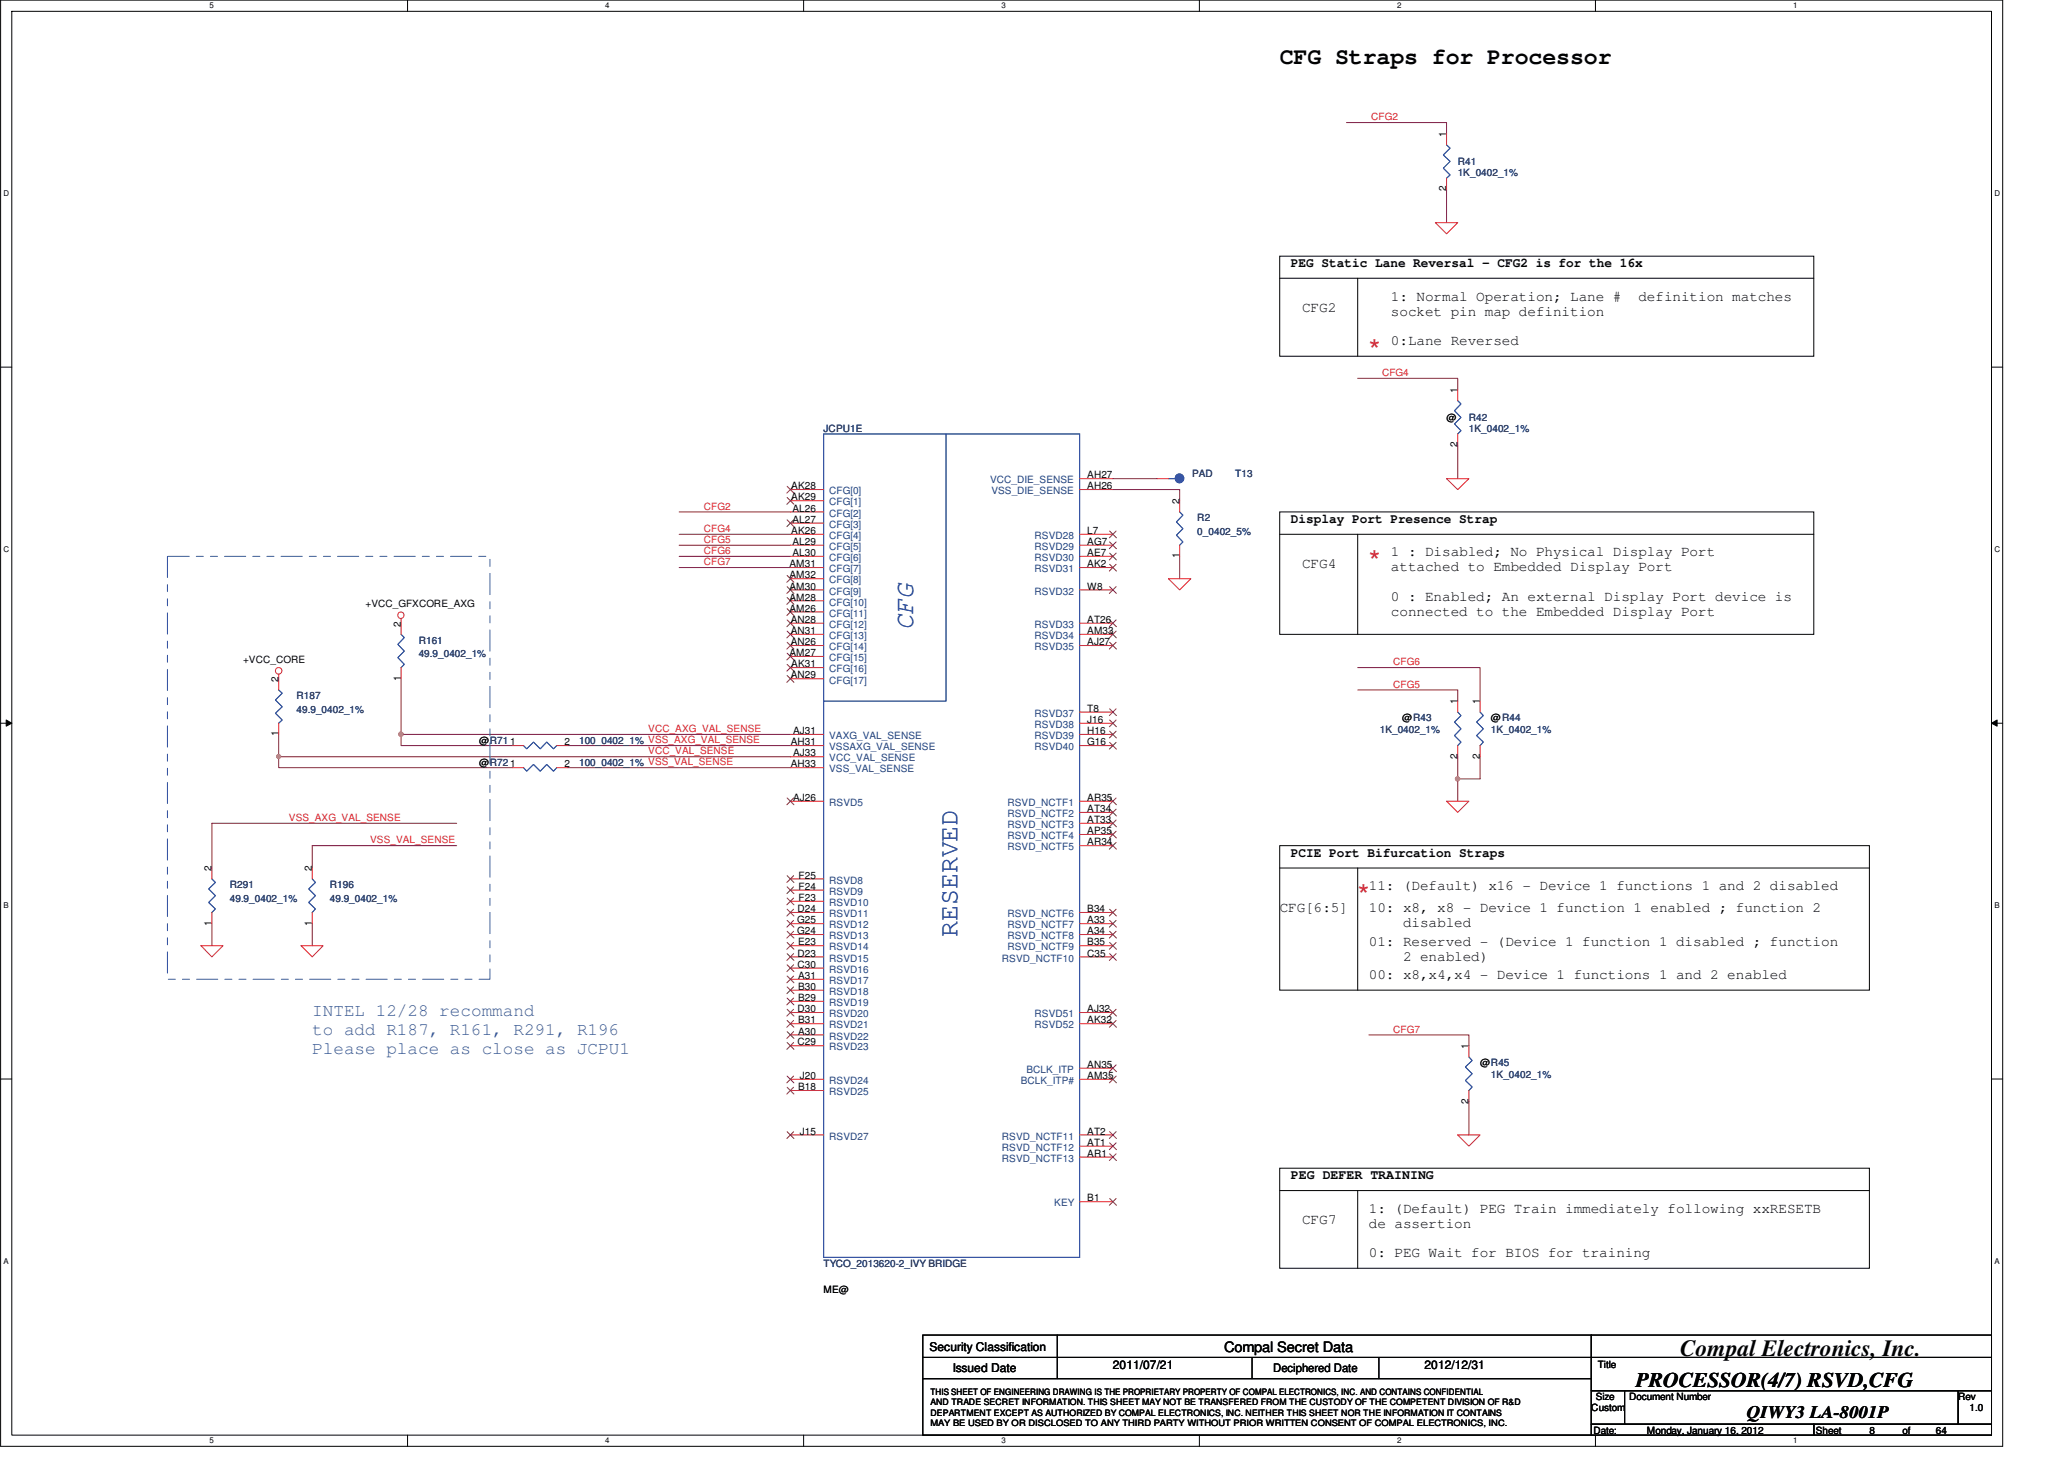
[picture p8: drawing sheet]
<svg xmlns="http://www.w3.org/2000/svg" width="297mm" height="210mm" viewBox="0 0 297 210" stroke-linecap="round" stroke-linejoin="round" font-family="sans-serif">
<defs><g id="words">
<g font-size="4.3" fill="#ed2024">
<text x="196.9" y="51.9">*</text>
<text x="196.9" y="82.3">*</text>
<text x="195.3" y="130.3">*</text>
</g>
<g font-size="3.8" fill="#3553a4">
<text x="131.3" y="90.6" transform="rotate(-90 131.3 90.6)">CFG</text>
<text x="137.7" y="134.7" transform="rotate(-90 137.7 134.7)">RESERVED</text>
</g>
<g font-size="3.3" fill="#010202">
<text x="184.1" y="9.2">CFG Straps for Processor</text>
<text x="241.7" y="195.1">Compal Electronics, Inc.</text>
</g>
<text font-size="3" fill="#010202" x="235.3" y="199.5">PROCESSOR(4/7) RSVD,CFG</text>
<g font-size="2.5" fill="#3553a4">
<text x="44.9" y="146.1">INTEL 12/28 recommand</text>
<text x="44.9" y="148.8">to add R187, R161, R291, R196</text>
<text x="44.9" y="151.6">Please place as close as JCPU1</text>
</g>
<text font-size="2.5" fill="#010202" x="251.3" y="203.9">QIWY3 LA-8001P</text>
<g font-size="2.1" fill="#010202">
<text x="187.3" y="44.8">CFG2</text>
<text x="200.1" y="43.2">1: Normal Operation; Lane #</text>
<text x="200.1" y="45.4">socket pin map definition</text>
<text x="235.7" y="43.2">definition matches</text>
<text x="200.1" y="49.6">0:Lane Reversed</text>
<text x="187.3" y="81.6">CFG4</text>
<text x="200.1" y="80">1 : Disabled; No Physical Display Port</text>
<text x="200.1" y="82.2">attached to Embedded Display Port</text>
<text x="200.1" y="86.5">0 : Enabled; An external Display Port device is</text>
<text x="200.1" y="88.6">connected to the Embedded Display Port</text>
<text x="184.1" y="131.2">CFG[6:5]</text>
<text x="196.9" y="131.2">10: x8, x8 - Device 1 function 1 enabled ; function 2</text>
<text x="196.9" y="128">11: (Default) x16 - Device 1 functions 1 and 2 disabled</text>
<text x="196.9" y="136">01: Reserved - (Device 1 function 1 disabled ; function</text>
<text x="201.8" y="133.4">disabled</text>
<text x="196.9" y="140.8">00: x8,x4,x4 - Device 1 functions 1 and 2 enabled</text>
<text x="201.8" y="138.2">2 enabled)</text>
<text x="187.3" y="176">CFG7</text>
<text x="196.9" y="174.4">1: (Default) PEG Train immediately following xxRESETB</text>
<text x="196.9" y="176.6">de assertion</text>
<text x="196.9" y="180.8">0: PEG Wait for BIOS for training</text>
<text x="176.1" y="194.4">Compal Secret Data</text>
</g>
<g font-size="1.9" fill="#010202">
<text x="185.7" y="38.5">PEG Static Lane Reversal - CFG2 is for the 16x</text>
<text x="185.7" y="75.2">Display Port Presence Strap</text>
<text x="185.7" y="123.2">PCIE Port Bifurcation Straps</text>
<text x="185.7" y="169.6">PEG DEFER TRAINING</text>
</g>
<g font-size="1.7" fill="#010202">
<text x="133.7" y="194.3">Security Classification</text>
<text x="137.1" y="197.3">Issued Date</text>
<text x="160.1" y="196.8">2011/07/21</text>
<text x="183.1" y="197.4">Deciphered Date</text>
<text x="204.9" y="196.8">2012/12/31</text>
</g>
<g font-size="1.4" fill="#ed2024">
<text x="197.2" y="17.3">CFG2</text>
<text x="198.8" y="54.1">CFG4</text>
<text x="101.2" y="73.3">CFG2</text>
<text x="101.2" y="76.5">CFG4</text>
<text x="101.2" y="79.7">CFG6</text>
<text x="101.2" y="81.3">CFG7</text>
<text x="101.2" y="78.1">CFG5</text>
<text x="200.4" y="95.7">CFG6</text>
<text x="200.4" y="98.9">CFG5</text>
<text x="93.2" y="105.3">VCC_AXG_VAL_SENSE</text>
<text x="93.2" y="108.5">VCC_VAL_SENSE</text>
<text x="41.6" y="118.1">VSS_AXG_VAL_SENSE</text>
<text x="53.2" y="121.3">VSS_VAL_SENSE</text>
<text x="200.4" y="148.5">CFG7</text>
</g>
<g font-size="1.4" fill="#010202">
<text x="208" y="19.7" transform="rotate(-90 208 19.7)">1</text>
<text x="208" y="27.5" transform="rotate(-90 208 27.5)">2</text>
<text x="209.6" y="56.5" transform="rotate(-90 209.6 56.5)">1</text>
<text x="208.1" y="60.6">@</text>
<text x="209.6" y="64.3" transform="rotate(-90 209.6 64.3)">2</text>
<text x="113.8" y="70.4">AK28</text>
<text x="113.8" y="72">AK29</text>
<text x="156.4" y="68.8">AH27</text>
<text x="156.4" y="70.4">AH26</text>
<text x="113.8" y="76.8">AK26</text>
<text x="114" y="73.6">AL26</text>
<text x="114" y="75.2">AL27</text>
<text x="156.4" y="76.8">L7</text>
<text x="169.6" y="72.5" transform="rotate(-90 169.6 72.5)">2</text>
<text x="113.6" y="81.6">AM31</text>
<text x="113.6" y="83.2">AM32</text>
<text x="114" y="78.4">AL29</text>
<text x="114" y="80">AL30</text>
<text x="156.4" y="81.6">AK2</text>
<text x="156.4" y="80">AE7</text>
<text x="156.4" y="78.4">AG7</text>
<text x="169.6" y="80.3" transform="rotate(-90 169.6 80.3)">1</text>
<text x="52.6" y="87.3">+VCC_GFXCORE_AXG</text>
<text x="113.6" y="84.8">AM30</text>
<text x="113.6" y="86.4">AM28</text>
<text x="113.6" y="88">AM26</text>
<text x="113.7" y="89.6">AN28</text>
<text x="156.4" y="84.8">W8</text>
<text x="156.4" y="89.6">AT26</text>
<text x="35" y="95.3">+VCC_CORE</text>
<text x="57.7" y="90.1" transform="rotate(-90 57.7 90.1)">2</text>
<text x="113.6" y="94.4">AM27</text>
<text x="113.7" y="91.2">AN31</text>
<text x="113.7" y="92.8">AN26</text>
<text x="113.8" y="96">AK31</text>
<text x="156.4" y="91.2">AM33</text>
<text x="156.4" y="92.8">AJ27</text>
<text x="40" y="98.1" transform="rotate(-90 40 98.1)">2</text>
<text x="57.7" y="97.9" transform="rotate(-90 57.7 97.9)">1</text>
<text x="113.7" y="97.6">AN29</text>
<text x="209.6" y="101.3" transform="rotate(-90 209.6 101.3)">1</text>
<text x="212.9" y="101.3" transform="rotate(-90 212.9 101.3)">1</text>
<text x="40" y="105.9" transform="rotate(-90 40 105.9)">1</text>
<text x="68.9" y="107">@R71</text>
<text x="73.4" y="107.2">1</text>
<text x="81.2" y="107.2">2</text>
<text x="113.7" y="107.2">AH31</text>
<text x="114.1" y="105.6">AJ31</text>
<text x="156.4" y="104">J16</text>
<text x="156.4" y="105.6">H16</text>
<text x="156.4" y="107.2">G16</text>
<text x="156.4" y="102.4">T8</text>
<text x="201.7" y="103.8">@R43</text>
<text x="214.5" y="103.8">@R44</text>
<text x="68.9" y="110.2">@R72</text>
<text x="73.4" y="110.4">1</text>
<text x="81.2" y="110.4">2</text>
<text x="113.7" y="110.4">AH33</text>
<text x="114.1" y="108.8">AJ33</text>
<text x="209.6" y="109.1" transform="rotate(-90 209.6 109.1)">2</text>
<text x="212.9" y="109.1" transform="rotate(-90 212.9 109.1)">2</text>
<text x="114.1" y="115.2">AJ26</text>
<text x="156.4" y="116.8">AT34</text>
<text x="156.4" y="115.2">AR35</text>
<text x="156.4" y="118.4">AT33</text>
<text x="156.4" y="120">AP35</text>
<text x="30.4" y="125.3" transform="rotate(-90 30.4 125.3)">2</text>
<text x="44.9" y="125.3" transform="rotate(-90 44.9 125.3)">2</text>
<text x="156.4" y="121.6">AR34</text>
<text x="114.7" y="131.2">D24</text>
<text x="114.9" y="126.4">F25</text>
<text x="114.9" y="128">F24</text>
<text x="114.9" y="129.6">F23</text>
<text x="156.4" y="131.2">B34</text>
<text x="30.4" y="133.1" transform="rotate(-90 30.4 133.1)">1</text>
<text x="44.9" y="133.1" transform="rotate(-90 44.9 133.1)">1</text>
<text x="114.7" y="132.8">G25</text>
<text x="114.7" y="134.4">G24</text>
<text x="114.7" y="137.6">D23</text>
<text x="114.8" y="136">E23</text>
<text x="156.4" y="137.6">C35</text>
<text x="156.4" y="132.8">A33</text>
<text x="156.4" y="134.4">A34</text>
<text x="156.4" y="136">B35</text>
<text x="114.7" y="139.2">C30</text>
<text x="114.8" y="140.8">A31</text>
<text x="114.8" y="142.4">B30</text>
<text x="114.8" y="144">B29</text>
<text x="114.7" y="145.6">D30</text>
<text x="114.8" y="148.8">A30</text>
<text x="114.8" y="147.2">B31</text>
<text x="156.4" y="145.6">AJ32</text>
<text x="156.4" y="147.2">AK32</text>
<text x="114.7" y="150.4">C29</text>
<text x="115" y="155.2">J20</text>
<text x="156.4" y="153.6">AN35</text>
<text x="156.4" y="155.2">AM35</text>
<text x="211.3" y="150.9" transform="rotate(-90 211.3 150.9)">1</text>
<text x="212.9" y="153.4">@R45</text>
<text x="114.8" y="156.8">B18</text>
<text x="211.3" y="158.7" transform="rotate(-90 211.3 158.7)">2</text>
<text x="115" y="163.2">J15</text>
<text x="156.4" y="163.2">AT2</text>
<text x="156.4" y="164.8">AT1</text>
<text x="156.4" y="166.4">AR1</text>
<text x="156.4" y="172.8">B1</text>
<text x="118.5" y="186">ME@</text>
<text x="229.8" y="196.8">Title</text>
<text x="228.9" y="203">Custom</text>
<text x="229.5" y="201.4">Size</text>
<text x="234.3" y="201.4">Document Number</text>
<text x="281.7" y="201.4">Rev</text>
<text x="283.3" y="203">1.0</text>
<text x="229.2" y="206.2">Date:</text>
<text x="236.9" y="206.2">Monday, January 16, 2012</text>
<text x="261.2" y="206.2">Sheet</text>
<text x="268.9" y="206.2">8</text>
<text x="273.7" y="206.2">of</text>
<text x="278.5" y="206.2">64</text>
</g>
<g font-size="1.4" fill="#282972">
<text x="209.7" y="23.8">R41</text>
<text x="209.7" y="25.4">1K_0402_1%</text>
<text x="118.5" y="62.2">JCPU1E</text>
<text x="211.3" y="60.6">R42</text>
<text x="211.3" y="62.2">1K_0402_1%</text>
<text x="171.5" y="68.6">PAD</text>
<text x="177.7" y="68.6">T13</text>
<text x="172.2" y="75">R2</text>
<text x="172.2" y="76.9">0_0402_5%</text>
<text x="60.2" y="92.6">R161</text>
<text x="60.2" y="94.5">49.9_0402_1%</text>
<text x="42.7" y="100.6">R187</text>
<text x="42.7" y="102.5">49.9_0402_1%</text>
<text x="83.3" y="107">100_0402_1% VSS_AXG_VAL_SENSE</text>
<text x="198.5" y="105.4">1K_0402_1%</text>
<text x="214.5" y="105.4">1K_0402_1%</text>
<text x="83.3" y="110.2">100_0402_1% VSS_VAL_SENSE</text>
<text x="33.1" y="127.8">R291</text>
<text x="33.1" y="129.7">49.9_0402_1%</text>
<text x="47.5" y="127.8">R196</text>
<text x="47.5" y="129.7">49.9_0402_1%</text>
<text x="214.5" y="155">1K_0402_1%</text>
<text x="118.5" y="182.2">TYCO_2013620-2_IVY BRIDGE</text>
</g>
<g font-size="1.4" fill="#1b437d">
<text x="119.3" y="71.1">CFG[0]</text>
<text x="142.4" y="69.5">VCC_DIE_SENSE</text>
<text x="142.6" y="71.1">VSS_DIE_SENSE</text>
<text x="119.3" y="72.7">CFG[1]</text>
<text x="119.3" y="74.3">CFG[2]</text>
<text x="119.3" y="75.9">CFG[3]</text>
<text x="119.3" y="77.5">CFG[4]</text>
<text x="148.8" y="77.5">RSVD28</text>
<text x="119.3" y="79.1">CFG[5]</text>
<text x="119.3" y="80.7">CFG[6]</text>
<text x="119.3" y="82.3">CFG[7]</text>
<text x="119.3" y="83.9">CFG[8]</text>
<text x="148.8" y="82.3">RSVD31</text>
<text x="148.8" y="80.7">RSVD30</text>
<text x="148.8" y="79.1">RSVD29</text>
<text x="119.3" y="85.5">CFG[9]</text>
<text x="119.3" y="87.1">CFG[10]</text>
<text x="119.3" y="88.7">CFG[11]</text>
<text x="148.8" y="85.5">RSVD32</text>
<text x="119.3" y="90.3">CFG[12]</text>
<text x="119.3" y="91.9">CFG[13]</text>
<text x="119.3" y="93.5">CFG[14]</text>
<text x="119.3" y="95.1">CFG[15]</text>
<text x="148.8" y="91.9">RSVD34</text>
<text x="148.8" y="93.5">RSVD35</text>
<text x="148.8" y="90.3">RSVD33</text>
<text x="119.3" y="96.7">CFG[16]</text>
<text x="119.3" y="98.3">CFG[17]</text>
<text x="119.3" y="106.3">VAXG_VAL_SENSE</text>
<text x="119.3" y="107.9">VSSAXG_VAL_SENSE</text>
<text x="148.8" y="104.7">RSVD38</text>
<text x="148.8" y="106.3">RSVD39</text>
<text x="148.8" y="107.9">RSVD40</text>
<text x="148.8" y="103.1">RSVD37</text>
<text x="119.3" y="109.5">VCC_VAL_SENSE</text>
<text x="119.3" y="111.1">VSS_VAL_SENSE</text>
<text x="119.3" y="115.9">RSVD5</text>
<text x="144.9" y="117.5">RSVD_NCTF2</text>
<text x="144.9" y="115.9">RSVD_NCTF1</text>
<text x="144.9" y="119.1">RSVD_NCTF3</text>
<text x="144.9" y="122.3">RSVD_NCTF5</text>
<text x="144.9" y="120.7">RSVD_NCTF4</text>
<text x="119.3" y="127.1">RSVD8</text>
<text x="119.3" y="128.7">RSVD9</text>
<text x="119.3" y="131.9">RSVD11</text>
<text x="119.3" y="130.3">RSVD10</text>
<text x="144.9" y="131.9">RSVD_NCTF6</text>
<text x="119.3" y="133.5">RSVD12</text>
<text x="119.3" y="135.1">RSVD13</text>
<text x="119.3" y="136.7">RSVD14</text>
<text x="144.9" y="133.5">RSVD_NCTF7</text>
<text x="144.9" y="135.1">RSVD_NCTF8</text>
<text x="144.9" y="136.7">RSVD_NCTF9</text>
<text x="119.3" y="139.9">RSVD16</text>
<text x="119.3" y="138.3">RSVD15</text>
<text x="119.3" y="141.5">RSVD17</text>
<text x="119.3" y="143.1">RSVD18</text>
<text x="144.1" y="138.3">RSVD_NCTF10</text>
<text x="119.3" y="146.3">RSVD20</text>
<text x="119.3" y="144.7">RSVD19</text>
<text x="119.3" y="149.5">RSVD22</text>
<text x="119.3" y="147.9">RSVD21</text>
<text x="148.8" y="146.3">RSVD51</text>
<text x="148.8" y="147.9">RSVD52</text>
<text x="119.3" y="151.1">RSVD23</text>
<text x="119.3" y="155.9">RSVD24</text>
<text x="146.8" y="155.9">BCLK_ITP#</text>
<text x="147.6" y="154.3">BCLK_ITP</text>
<text x="119.3" y="157.5">RSVD25</text>
<text x="119.3" y="163.9">RSVD27</text>
<text x="144.1" y="163.9">RSVD_NCTF11</text>
<text x="144.1" y="165.5">RSVD_NCTF12</text>
<text x="144.1" y="167.1">RSVD_NCTF13</text>
<text x="151.7" y="173.5">KEY</text>
</g>
<g font-size="1.3" fill="#010202">
<text x="133.8" y="203.6">DEPARTMENT EXCEPT AS AUTHORIZED BY COMPAL ELECTRONICS, INC. NEITHER THIS SHEET NOR THE INFORMATION IT CONTAINS</text>
<text x="133.8" y="200.6">THIS SHEET OF ENGINEERING DRAWING IS THE PROPRIETARY PROPERTY OF COMPAL ELECTRONICS, INC. AND CONTAINS CONFIDENTIAL</text>
<text x="133.8" y="202.1">AND TRADE SECRET INFORMATION. THIS SHEET MAY NOT BE TRANSFERED FROM THE CUSTODY OF THE COMPETENT DIVISION OF R&amp;D</text>
<text x="133.8" y="205.1">MAY BE USED BY OR DISCLOSED TO ANY THIRD PARTY WITHOUT PRIOR WRITTEN CONSENT OF COMPAL ELECTRONICS, INC.</text>
</g>
<g font-size="1.1" fill="#010202">
<text x="30.1" y="1.2">5</text>
<text x="87.1" y="1.2">4</text>
<text x="144" y="1.2">3</text>
<text x="201" y="1.2">2</text>
<text x="257.9" y="1.2">1</text>
<text x=".5" y="28.2">D</text>
<text x="286.9" y="28.2">D</text>
<text x=".5" y="79.3">C</text>
<text x="286.9" y="79.3">C</text>
<text x=".5" y="130.6">B</text>
<text x="286.9" y="130.6">B</text>
<text x=".5" y="181.7">A</text>
<text x="286.9" y="181.7">A</text>
<text x="30.1" y="207.5">5</text>
<text x="87.1" y="207.5">4</text>
<text x="144" y="207.5">3</text>
<text x="201" y="207.5">2</text>
<text x="257.9" y="207.5">1</text>
</g>
</g></defs>
<path d="M.1 0h288v208h-288zM1.7 1.6h284.8v204.8h-284.8z" fill="none" stroke="#010202" stroke-width=".14"/>
<g fill="#fff">
<path d="M30.1 .2h.6v1.2h-.6z"/>
<path d="M30.1 206.6h.6v1.2h-.6z"/>
</g>
<path d="M58.6 0v1.6M58.6 206.4v1.6" fill="none" stroke="#010202" stroke-width=".14"/>
<g fill="#fff">
<path d="M87.1 .2h.6v1.2h-.6z"/>
<path d="M87.1 206.6h.6v1.2h-.6z"/>
</g>
<path d="M115.6 0v1.6M115.6 206.4v1.6" fill="none" stroke="#010202" stroke-width=".14"/>
<g fill="#fff">
<path d="M144 .2h.6v1.2h-.6z"/>
<path d="M144 206.6h.6v1.2h-.6z"/>
</g>
<path d="M172.5 0v1.6M172.5 206.4v1.6" fill="none" stroke="#010202" stroke-width=".14"/>
<g fill="#fff">
<path d="M201 .2h.6v1.2h-.6z"/>
<path d="M201 206.6h.6v1.2h-.6z"/>
</g>
<path d="M229.5 0v1.6M229.5 206.4v1.6" fill="none" stroke="#010202" stroke-width=".14"/>
<g fill="#fff">
<path d="M257.9 .2h.6v1.2h-.6z"/>
<path d="M257.9 206.6h.6v1.2h-.6z"/>
<path d="M.5 27.2h.8v1.2h-.8z"/>
<path d="M286.9 27.2h.8v1.2h-.8z"/>
<path d="M.5 78.4h.8v1.2h-.8z"/>
<path d="M286.9 78.4h.8v1.2h-.8z"/>
</g>
<path d="M.1 52.8h1.6M286.5 52.8h1.6" fill="none" stroke="#010202" stroke-width=".14"/>
<g fill="#fff">
<path d="M.5 129.6h.7v1.2h-.7z"/>
<path d="M286.9 129.6h.7v1.2h-.7z"/>
</g>
<path d="M.1 104h1.6M286.5 104h1.6" fill="none" stroke="#010202" stroke-width=".14"/>
<path d="M.9 103.6l.8 .4-.8 .4z" fill="#010202"/>
<path d="M.9 103.6l.8 .4-.8 .4z" fill="none" stroke="#010202" stroke-width=".14"/>
<path d="M286.5 104l.8-.4v.8z" fill="#010202"/>
<path d="M286.5 104l.8-.4v.8z" fill="none" stroke="#010202" stroke-width=".14"/>
<g fill="#fff">
<path d="M.5 180.8h.7v1.1h-.7z"/>
<path d="M286.9 180.8h.7v1.1h-.7z"/>
</g>
<path d="M.1 155.2h1.6M286.5 155.2h1.6" fill="none" stroke="#010202" stroke-width=".14"/>
<path d="M195.3 54.4h14.4v1.6M209.7 64v4.8M195.3 96h17.6v4.8M209.7 108.8v3.2M209.7 112v3.2M212.9 108.8v3.2h-3.2" fill="none" stroke="#7f1442" stroke-width=".14"/>
<circle cx="209.7" cy="112" r=".31" fill="#ba54a0"/>
<circle cx="209.7" cy="112" r=".31" fill="none" stroke="#ba54a0" stroke-width=".14"/>
<path d="M193.7 17.6h14.4v1.6M208.1 27.2v4.8M195.3 99.2h14.4v1.6M40.1 108.8h73.6M196.9 148.8h14.4v1.6M211.3 158.4v4.8" fill="none" stroke="#7f1442" stroke-width=".14"/>
<circle cx="40.1" cy="108.8" r=".3" fill="#ba54a0"/>
<circle cx="40.1" cy="108.8" r=".3" fill="none" stroke="#ba54a0" stroke-width=".14"/>
<path d="M97.7 73.6h16M97.7 76.8h16M97.7 78.4h16M160.1 70.4h9.6M160.1 68.8h6.4M57.7 97.6v8h56M97.7 80h16M97.7 81.6h16M40.1 105.6v3.2M81.7 110.4h32M81.7 107.2h32" fill="none" stroke="#7f1442" stroke-width=".14"/>
<circle cx="57.7" cy="105.6" r=".32" fill="#ba54a0"/>
<circle cx="57.7" cy="105.6" r=".32" fill="none" stroke="#ba54a0" stroke-width=".14"/>
<path d="M169.7 70.4v1.6M169.7 80v3.2M40.1 108.8v1.6h33.6M57.7 105.6v1.6h16M65.7 118.4h-35.2v6.4M30.5 132.8v3.2M44.9 132.8v3.2M65.7 121.6h-20.8v3.2" fill="none" stroke="#7f1442" stroke-width=".14"/>
<g fill="none" stroke="#ed2024" stroke-width=".14">
<path d="M208.1 19.2v1.6M206.5 32h3.2l-1.6 1.6zM208.1 25.6v1.6M209.7 56v1.6M113.7 70.4h4.8M113.7 72h4.8M113.7 73.6h4.8M113.7 75.2h4.8M113.7 76.8h4.8M113.7 78.4h4.8M155.3 70.4h4.8M155.3 76.8h4.8"/>
<path d="M155.3 78.4h4.8M155.3 68.8h4.8M169.7 72v1.6M169.7 78.4v1.6M208.1 68.8h3.2l-1.6 1.6zM209.7 62.4v1.6M40.1 97v.6M57.7 96v1.6M57.7 89v2.2M113.7 80h4.8M113.7 81.6h4.8M113.7 83.2h4.8"/>
<path d="M113.7 84.8h4.8M113.7 86.4h4.8M113.7 88h4.8M113.7 89.6h4.8M113.7 91.2h4.8M113.7 92.8h4.8M113.7 94.4h4.8M113.7 96h4.8M113.7 97.6h4.8M155.3 80h4.8M155.3 81.6h4.8M155.3 84.8h4.8"/>
<path d="M155.3 89.6h4.8M155.3 91.2h4.8M155.3 92.8h4.8M168.1 83.2h3.2l-1.6 1.6zM73.7 107.2h1.6M80.1 107.2h1.6M113.7 107.2h4.8M113.7 105.6h4.8M113.7 115.2h4.8M113.7 108.8h4.8M113.7 110.4h4.8M155.3 107.2h4.8"/>
<path d="M155.3 104h4.8M155.3 116.8h4.8M155.3 105.6h4.8M155.3 115.2h4.8M155.3 118.4h4.8M155.3 102.4h4.8M208.1 115.2h3.2l-1.6 1.6zM209.7 100.8v1.6M209.7 107.2v1.6M212.9 100.8v1.6M212.9 107.2v1.6M28.9 136h3.2l-1.6 1.6z"/>
<path d="M30.5 124.8v1.6M30.5 131.2v1.6M43.3 136h3.2l-1.6 1.6zM44.9 124.8v1.6M44.9 131.2v1.6M113.7 131.2h4.8M113.7 132.8h4.8M113.7 134.4h4.8M113.7 136h4.8M113.7 137.6h4.8M113.7 139.2h4.8M113.7 126.4h4.8"/>
<path d="M113.7 128h4.8M113.7 129.6h4.8M155.3 121.6h4.8M155.3 131.2h4.8M155.3 132.8h4.8M155.3 134.4h4.8M155.3 136h4.8M155.3 137.6h4.8M155.3 120h4.8M113.7 145.6h4.8M113.7 147.2h4.8M113.7 140.8h4.8"/>
<path d="M113.7 142.4h4.8M113.7 144h4.8M113.7 148.8h4.8M113.7 150.4h4.8M113.7 155.2h4.8M113.7 156.8h4.8M155.3 145.6h4.8M155.3 147.2h4.8M155.3 153.6h4.8M155.3 155.2h4.8M211.3 150.4v1.6M211.3 156.8v1.6"/>
<path d="M113.7 163.2h4.8M155.3 163.2h4.8M155.3 164.8h4.8M155.3 166.4h4.8M155.3 172.8h4.8M209.7 163.2h3.2l-1.6 1.6z"/>
<circle cx="40.1" cy="96.5" r=".47"/>
<circle cx="57.7" cy="88.5" r=".46"/>
</g>
<g fill="none" stroke="#010202" stroke-width=".14">
<path d="M184.1 36.8h76.8v14.4h-76.8zM184.1 40h76.8M195.3 40v11.2M184.1 73.6h76.8v17.6h-76.8zM184.1 76.8h76.8M195.3 76.8v14.4M184.1 121.6h84.8v20.8h-84.8zM184.1 124.8h84.8M195.3 124.8v17.6M184.1 168h84.8v14.4h-84.8zM184.1 171.2h84.8M195.3 171.2v11.2"/>
<path d="M132.7 192h96.2v3.2h-96.2zM132.7 195.2h96.2v3.1h-96.2zM132.7 198.3h96.2v8.1h-96.2zM152.1 192v6.3M180.1 195.2v3.1M198.3 195.2v3.1M228.9 192h57.6v3.2h-57.6zM228.9 195.2h57.6v4.8h-57.6zM228.9 200h4.8v4.8h-4.8zM228.9 204.8h32v1.6h-32zM233.7 200h48v4.8h-48zM260.9 204.8h25.6v1.6h-25.6z"/>
<path d="M281.7 200h4.8v4.8h-4.8z"/>
</g>
<path d="M24.1 80h46.4v60.8h-46.4z" fill="none" stroke="#3553a4" stroke-width=".14" stroke-dasharray="3 1 1 1 1 1"/>
<path d="M208.1 20.8l.5 .5-1 1 1 .9-1 1 1 1-.5 .4M209.7 57.6l.5 .5-1 1 1 .9-1 1 1 .9-.5 .5M118.5 62.4h36.8v118.4h-36.8zM136.1 62.4v38.4h-17.6M169.7 73.6l.5 .5-1 1 1 .9-1 1 1 .9-.5 .5M57.7 91.2l.5 .5-1 1 1 .9-1 1 1 1-.5 .4M75.3 107.2l.5 .5 .9-1 1 1 .9-1 1 1 .5-.5M209.7 102.4l.5 .5-1 .9 1 1-1 1 1 .9-.5 .5M212.9 102.4l.5 .5-1 .9 1 1-1 1 1 .9-.5 .5M30.5 126.4l.5 .5-1 .9 1 1-1 1 1 .9-.5 .5M44.9 126.4l.5 .5-1 .9 1 1-1 1 1 .9-.5 .5M211.3 152l.5 .5-1 1 1 .9-1 1 1 .9-.5 .5" fill="none" stroke="#3553a4" stroke-width=".14"/>
<g fill="none" stroke="#7d421b" stroke-width=".14">
<path d="M113.2 69.9l1 1M113.2 71.6l1 .9M113.2 74.8l1 .9M114.2 69.9l-1 1M114.2 71.6l-1 .9M114.2 74.8l-1 .9M159.6 79.6l1 .9M159.6 77.9l1 1M159.6 76.4l1 1M160.5 79.6l-.9 .9M160.5 77.9l-.9 1M160.5 76.4l-.9 1"/>
<path d="M113.2 82.8l1 .9M113.2 84.4l1 1M113.2 85.9l1 1M113.2 87.6l1 .9M113.2 89.2l1 .9M113.2 90.8l1 .9M113.2 92.4l1 1M113.2 93.9l1 1M113.2 95.6l1 .9M113.2 97.2l1 .9M114.2 82.8l-1 .9M114.2 84.4l-1 1"/>
<path d="M114.2 85.9l-1 1M114.2 87.6l-1 .9M114.2 89.2l-1 .9M114.2 90.8l-1 .9M114.2 92.4l-1 1M114.2 93.9l-1 1M114.2 95.6l-1 .9M114.2 97.2l-1 .9M159.6 90.8l1 .9M159.6 92.4l1 1M159.6 84.4l1 1M159.6 89.2l1 .9"/>
<path d="M159.6 81.2l1 .9M160.5 90.8l-.9 .9M160.5 92.4l-.9 1M160.5 81.2l-.9 .9M160.5 84.4l-.9 1M160.5 89.2l-.9 .9M113.2 114.8l1 .9M114.2 114.8l-1 .9M159.6 103.6l1 .9M159.6 116.4l1 .9M159.6 105.2l1 .9M159.6 106.8l1 .9"/>
<path d="M159.6 114.8l1 .9M159.6 117.9l1 1M159.6 101.9l1 1M159.6 119.6l1 .9M160.5 103.6l-.9 .9M160.5 116.4l-.9 .9M160.5 105.2l-.9 .9M160.5 106.8l-.9 .9M160.5 114.8l-.9 .9M160.5 117.9l-.9 1M160.5 101.9l-.9 1M160.5 119.6l-.9 .9"/>
<path d="M113.2 138.8l1 .9M113.2 137.2l1 .9M113.2 125.9l1 1M113.2 127.6l1 .9M113.2 130.8l1 .9M113.2 132.4l1 .9M113.2 133.9l1 1M113.2 135.5l1 1M113.2 129.2l1 .9M114.2 137.2l-1 .9M114.2 138.8l-1 .9M114.2 125.9l-1 1"/>
<path d="M114.2 127.6l-1 .9M114.2 130.8l-1 .9M114.2 132.4l-1 .9M114.2 133.9l-1 1M114.2 135.5l-1 1M114.2 129.2l-1 .9M159.6 121.2l1 .9M159.6 130.8l1 .9M159.6 132.4l1 .9M159.6 133.9l1 1M159.6 135.5l1 1M159.6 137.2l1 .9"/>
<path d="M160.5 121.2l-.9 .9M160.5 130.8l-.9 .9M160.5 132.4l-.9 .9M160.5 133.9l-.9 1M160.5 135.5l-.9 1M160.5 137.2l-.9 .9M113.2 140.4l1 .9M113.2 141.9l1 1M113.2 145.2l1 .9M113.2 143.5l1 1M113.2 148.4l1 .9M113.2 146.8l1 .9"/>
<path d="M113.2 149.9l1 1M113.2 154.8l1 .9M113.2 156.4l1 .9M114.2 149.9l-1 1M114.2 140.4l-1 .9M114.2 141.9l-1 1M114.2 145.2l-1 .9M114.2 143.5l-1 1M114.2 148.4l-1 .9M114.2 146.8l-1 .9M114.2 154.8l-1 .9M114.2 156.4l-1 .9"/>
<path d="M159.6 145.2l1 .9M159.6 146.8l1 .9M159.6 153.2l1 .9M159.6 154.8l1 .9M160.5 145.2l-.9 .9M160.5 146.8l-.9 .9M160.5 153.2l-.9 .9M160.5 154.8l-.9 .9M113.2 162.8l1 .9M114.2 162.8l-1 .9M159.6 162.8l1 .9M159.6 164.4l1 .9"/>
<path d="M159.6 165.9l1 1M159.6 172.4l1 .9M160.5 162.8l-.9 .9M160.5 164.4l-.9 .9M160.5 165.9l-.9 1M160.5 172.4l-.9 .9"/>
</g>
<circle cx="169.7" cy="68.8" r=".63" fill="#3553a4"/>
<g fill="none" stroke="#3553a4" stroke-width=".14">
<path d="M168.1 68.8h1"/>
<circle cx="169.7" cy="68.8" r=".63"/>
</g>
<circle cx="169.7" cy="68.8" r=".63" fill="#3553a4"/>
<g fill="none" stroke="#3553a4" stroke-width=".14">
<path d="M168.1 68.8h1M40.1 99.2l.5 .5-1 1 1 .9-1 1 1 1-.5 .4M75.3 110.4l.5 .5 .9-1 1 1 .9-1 1 1 .5-.5"/>
<circle cx="169.7" cy="68.8" r=".63"/>
</g>
<path d="M166.5 68.8h1.6M40.1 97.6v1.6M40.1 104v1.6M73.7 110.4h1.6M80.1 110.4h1.6" fill="none" stroke="#ed2024" stroke-width=".14"/>
<circle cx="209.7" cy="112" r=".31" fill="#ba54a0"/>
<circle cx="209.7" cy="112" r=".31" fill="none" stroke="#ba54a0" stroke-width=".14"/>
<circle cx="40.1" cy="108.8" r=".3" fill="#ba54a0"/>
<circle cx="40.1" cy="108.8" r=".3" fill="none" stroke="#ba54a0" stroke-width=".14"/>
<circle cx="57.7" cy="105.6" r=".32" fill="#ba54a0"/>
<circle cx="57.7" cy="105.6" r=".32" fill="none" stroke="#ba54a0" stroke-width=".14"/>
<use href="#words"/>
</svg>
